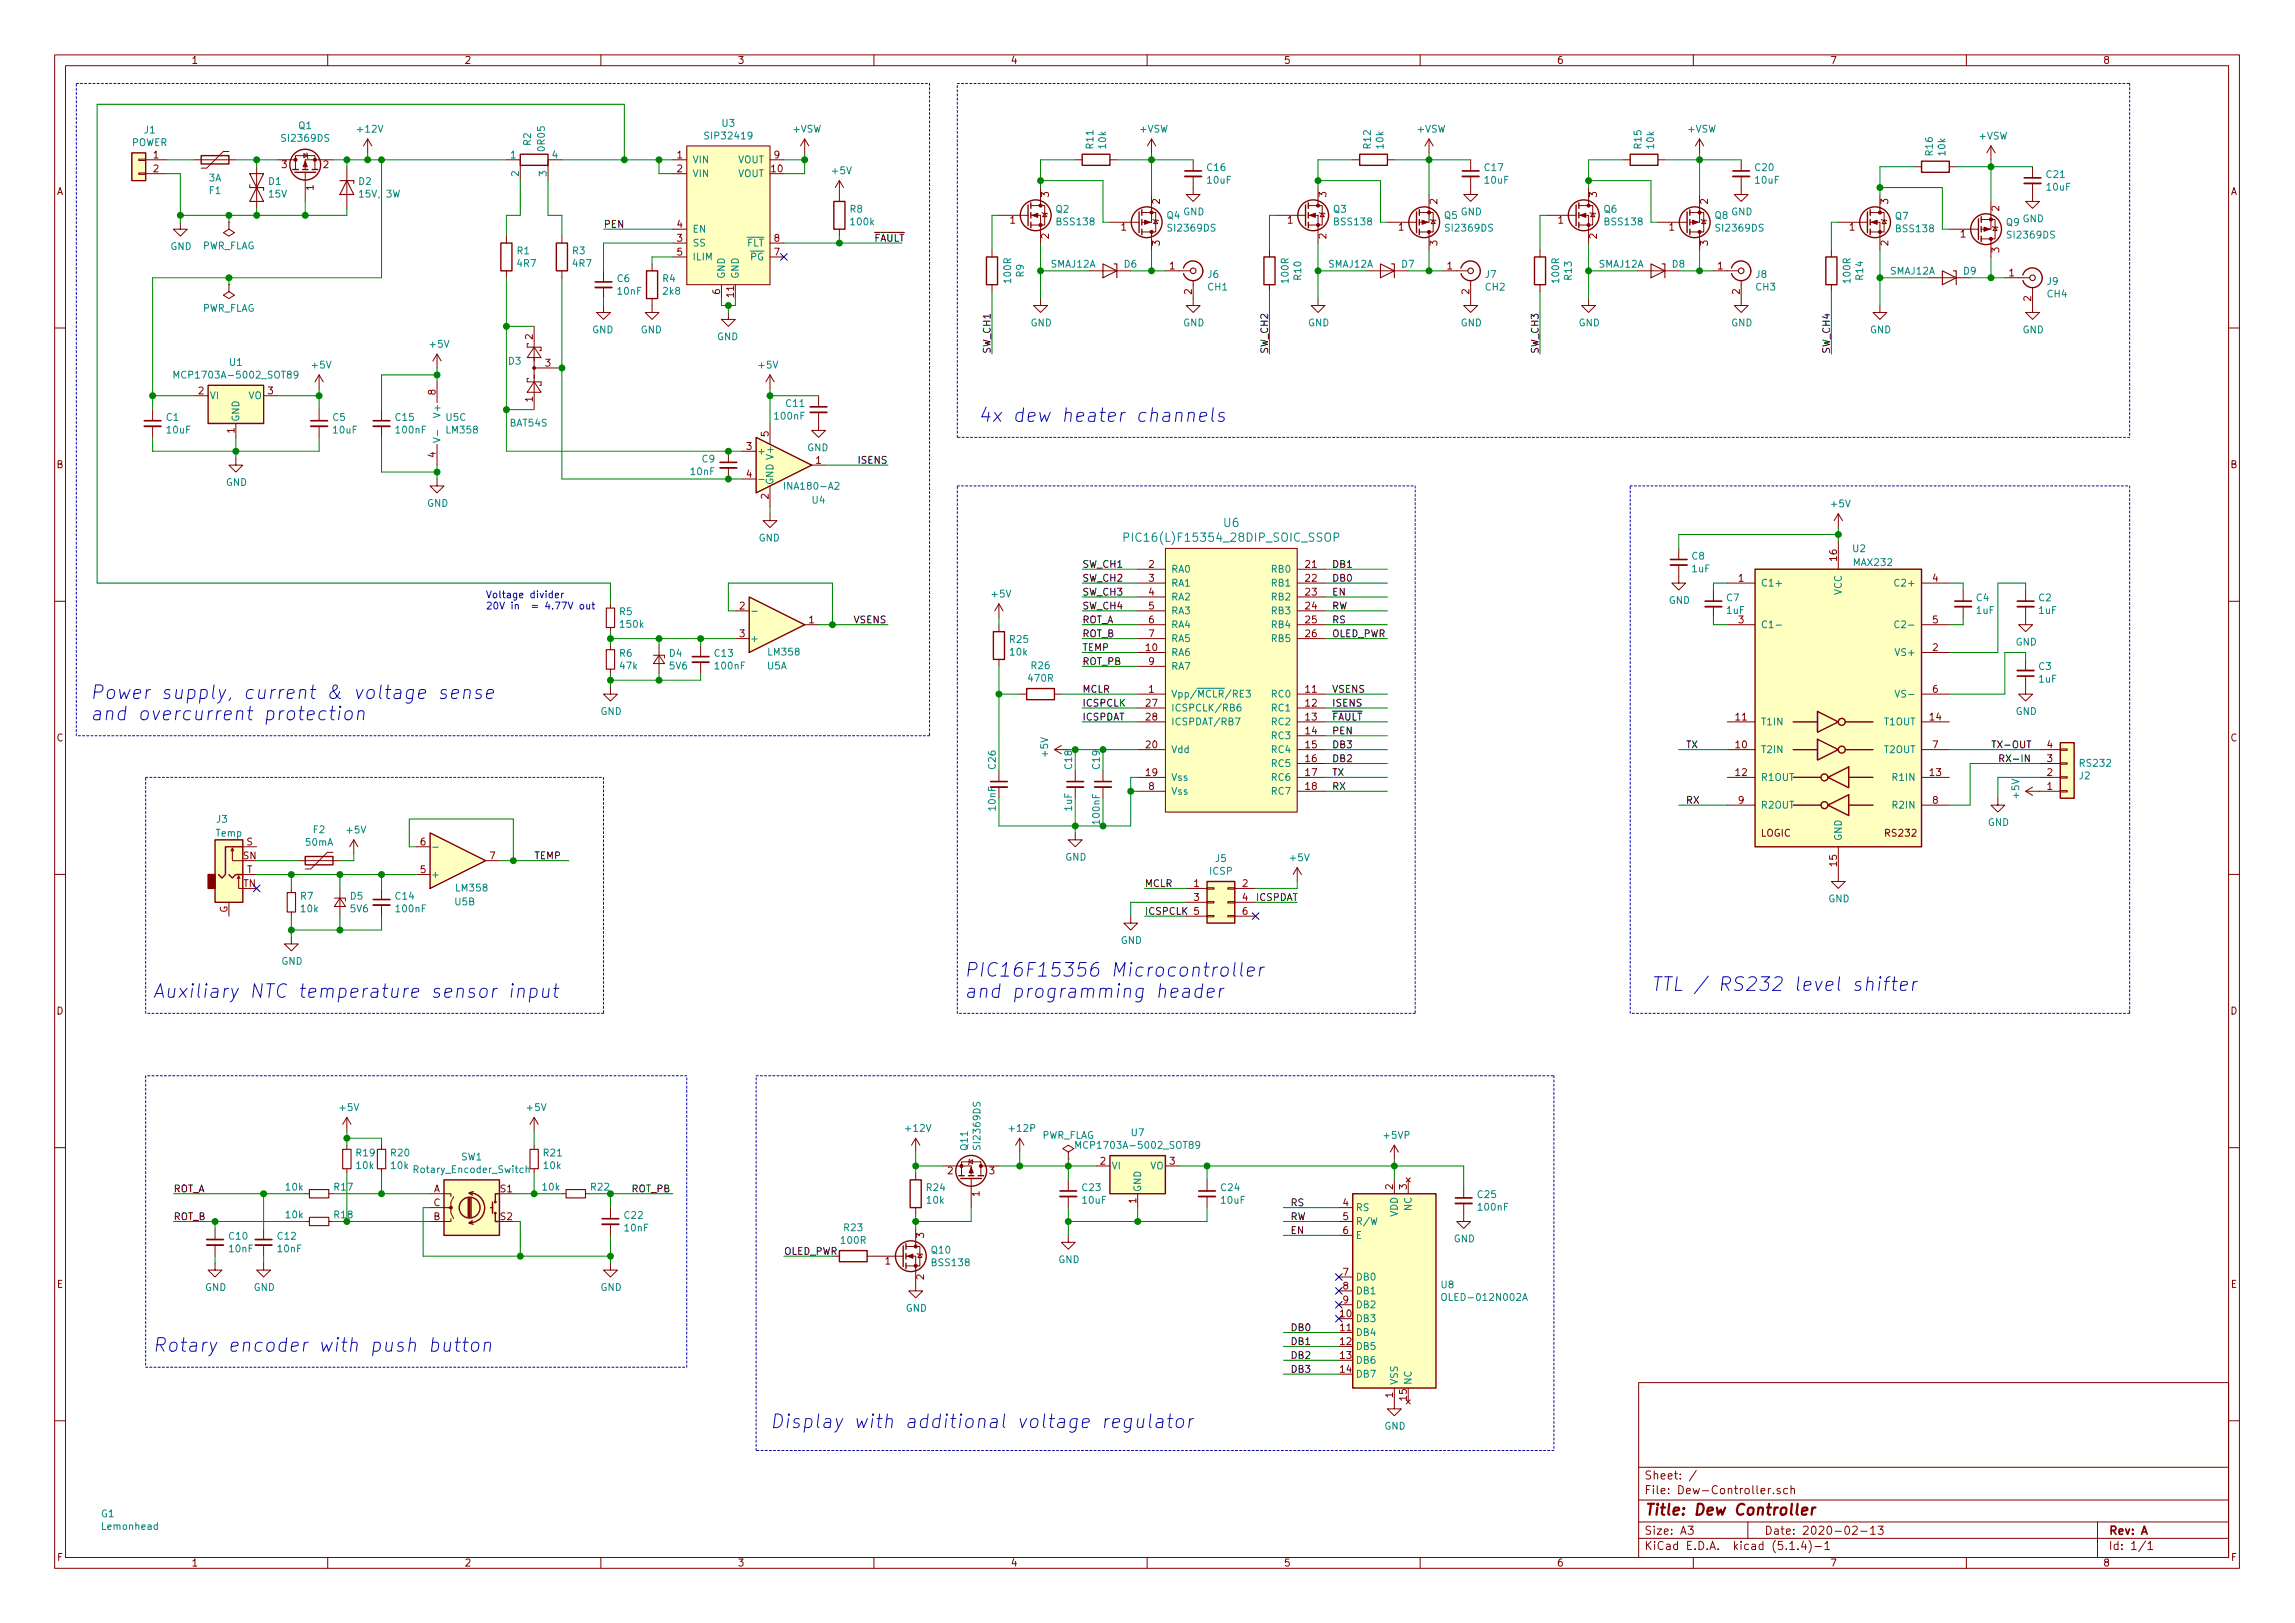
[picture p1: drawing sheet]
<svg xmlns="http://www.w3.org/2000/svg" width="420mm" height="297mm" viewBox="0 0 420 297" stroke-linecap="round" stroke-linejoin="round" font-family="sans-serif">
<defs><g id="words">
<g font-size="3.5" fill="#0000bf">
<text x="179.1" y="77.3">4x dew heater channels</text>
<text x="16.5" y="128">Power supply, current &amp; voltage sense</text>
<text x="16.5" y="131.9">and overcurrent protection</text>
<text x="176.5" y="178.8">PIC16F15356 Microcontroller</text>
<text x="27.9" y="182.7">Auxiliary NTC temperature sensor input</text>
<text x="176.5" y="182.7">and programming header</text>
<text x="302.3" y="181.4">TTL / RS232 level shifter</text>
<text x="27.9" y="247.4">Rotary encoder with push button</text>
<text x="141" y="261.4">Display with additional voltage regulator</text>
</g>
<text font-size="2.8" fill="#840000" x="301" y="277.3">Title: Dew Controller</text>
<g font-size="2.1" fill="#008484">
<text x="207.3" y="99.1">PIC16(L)F15354_28DIP_SOIC_SSOP</text>
<text x="224.1" y="96.5">U6</text>
</g>
<g font-size="2.1" fill="#840000">
<text x="301" y="273.5">File: Dew-Controller.sch</text>
<text x="301" y="270.8">Sheet: /</text>
<text x="301" y="280.9">Size: A3</text>
<text x="323" y="280.9">Date: 2020-02-13</text>
<text x="386" y="280.9">Rev: A</text>
<text x="301" y="283.7">KiCad E.D.A. kicad (5.1.4)-1</text>
<text x="386" y="283.7">Id: 1/1</text>
</g>
<g font-size="1.8" fill="#840000">
<text x="35" y="11.7">1</text>
<text x="85" y="11.7">2</text>
<text x="135" y="11.7">3</text>
<text x="185" y="11.7">4</text>
<text x="235" y="11.7">5</text>
<text x="285" y="11.7">6</text>
<text x="335" y="11.7">7</text>
<text x="385" y="11.7">8</text>
<text x="28.1" y="29">1</text>
<text x="124" y="29">1</text>
<text x="141.8" y="29">9</text>
<text x="10.4" y="35.7">A</text>
<text x="28.1" y="31.5">2</text>
<text x="51.6" y="30.8">3</text>
<text x="57.4" y="34.8" transform="rotate(-90 57.4 34.8)">1</text>
<text x="59.2" y="30.8">2</text>
<text x="124" y="31.5">2</text>
<text x="141.3" y="31.5">10</text>
<text x="408.4" y="35.7">A</text>
<text x="124" y="41.7">4</text>
<text x="184.9" y="40.9">1</text>
<text x="192" y="36.1" transform="rotate(-90 192 36.1)">3</text>
<text x="212.3" y="37.3" transform="rotate(-90 212.3 37.3)">2</text>
<text x="235.7" y="40.9">1</text>
<text x="242.8" y="36.1" transform="rotate(-90 242.8 36.1)">3</text>
<text x="263.1" y="37.3" transform="rotate(-90 263.1 37.3)">2</text>
<text x="285.3" y="40.9">1</text>
<text x="292.4" y="36.1" transform="rotate(-90 292.4 36.1)">3</text>
<text x="312.7" y="37.3" transform="rotate(-90 312.7 37.3)">2</text>
<text x="345.7" y="37.3" transform="rotate(-90 345.7 37.3)">3</text>
<text x="366" y="38.6" transform="rotate(-90 366 38.6)">2</text>
<text x="124" y="44.2">3</text>
<text x="124" y="46.8">5</text>
<text x="141.8" y="46.8">7</text>
<text x="141.8" y="44.2">8</text>
<text x="192" y="43.7" transform="rotate(-90 192 43.7)">2</text>
<text x="205.3" y="42.2">1</text>
<text x="212.3" y="45" transform="rotate(-90 212.3 45)">3</text>
<text x="242.8" y="43.7" transform="rotate(-90 242.8 43.7)">2</text>
<text x="256.1" y="42.2">1</text>
<text x="263.1" y="45" transform="rotate(-90 263.1 45)">3</text>
<text x="292.4" y="43.7" transform="rotate(-90 292.4 43.7)">2</text>
<text x="305.6" y="42.2">1</text>
<text x="312.7" y="45" transform="rotate(-90 312.7 45)">3</text>
<text x="338.6" y="42.2">1</text>
<text x="345.7" y="45" transform="rotate(-90 345.7 45)">2</text>
<text x="358.9" y="43.5">1</text>
<text x="366" y="46.2" transform="rotate(-90 366 46.2)">3</text>
<text x="131.8" y="53.9" transform="rotate(-90 131.8 53.9)">6</text>
<text x="214.1" y="49.3">1</text>
<text x="218.2" y="53.9" transform="rotate(-90 218.2 53.9)">2</text>
<text x="264.9" y="49.3">1</text>
<text x="269" y="53.9" transform="rotate(-90 269 53.9)">2</text>
<text x="314.5" y="49.3">1</text>
<text x="318.5" y="53.9" transform="rotate(-90 318.5 53.9)">2</text>
<text x="367.8" y="50.6">1</text>
<text x="134.4" y="54.3" transform="rotate(-90 134.4 54.3)">11</text>
<text x="371.9" y="55.1" transform="rotate(-90 371.9 55.1)">2</text>
<text x="97.5" y="62.1" transform="rotate(-90 97.5 62.1)">2</text>
<text x="99.8" y="67.1">3</text>
<text x="36.3" y="72.2">2</text>
<text x="49" y="72.2">3</text>
<text x="79.8" y="72.3" transform="rotate(-90 79.8 72.3)">8</text>
<text x="97.5" y="73.5" transform="rotate(-90 97.5 73.5)">1</text>
<text x="42.9" y="79.3" transform="rotate(-90 42.9 79.3)">1</text>
<text x="79.8" y="83.7" transform="rotate(-90 79.8 83.7)">4</text>
<text x="136.7" y="82.3">3</text>
<text x="140.7" y="79.9" transform="rotate(-90 140.7 79.9)">5</text>
<text x="10.4" y="85.7">B</text>
<text x="136.7" y="87.4">4</text>
<text x="149.4" y="84.9">1</text>
<text x="408.4" y="85.7">B</text>
<text x="140.7" y="91.3" transform="rotate(-90 140.7 91.3)">2</text>
<text x="210.3" y="103.9">2</text>
<text x="210.3" y="106.5">3</text>
<text x="239.1" y="103.9">21</text>
<text x="239.1" y="106.5">22</text>
<text x="318.3" y="106.5">1</text>
<text x="336.3" y="102.6" transform="rotate(-90 336.3 102.6)">16</text>
<text x="353.8" y="106.5">4</text>
<text x="135.4" y="111.5">2</text>
<text x="210.3" y="109">4</text>
<text x="210.3" y="111.5">5</text>
<text x="239.1" y="109">23</text>
<text x="239.1" y="111.5">24</text>
<text x="135.4" y="116.6">3</text>
<text x="148.1" y="114.1">1</text>
<text x="209.9" y="119.2">10</text>
<text x="210.3" y="114.1">6</text>
<text x="210.3" y="116.6">7</text>
<text x="239.1" y="114.1">25</text>
<text x="239.1" y="116.6">26</text>
<text x="318.3" y="114.1">3</text>
<text x="353.8" y="119.2">2</text>
<text x="353.8" y="114.1">5</text>
<text x="210.3" y="121.7">9</text>
<text x="209.9" y="129.3">27</text>
<text x="209.9" y="131.9">28</text>
<text x="210.3" y="126.8">1</text>
<text x="239.1" y="126.8">11</text>
<text x="239.1" y="129.3">12</text>
<text x="239.1" y="131.9">13</text>
<text x="317.8" y="131.9">11</text>
<text x="353.4" y="131.9">14</text>
<text x="353.8" y="126.8">6</text>
<text x="10.4" y="135.7">C</text>
<text x="209.9" y="136.9">20</text>
<text x="239.1" y="134.4">14</text>
<text x="239.1" y="136.9">15</text>
<text x="317.8" y="136.9">10</text>
<text x="353.8" y="136.9">7</text>
<text x="374.8" y="136.9">4</text>
<text x="408.4" y="135.7">C</text>
<text x="209.9" y="142">19</text>
<text x="239.1" y="139.5">16</text>
<text x="239.1" y="142">17</text>
<text x="317.8" y="142">12</text>
<text x="353.4" y="142">13</text>
<text x="374.8" y="142">2</text>
<text x="374.8" y="139.5">3</text>
<text x="210.3" y="144.6">8</text>
<text x="239.1" y="144.6">18</text>
<text x="318.3" y="147.1">9</text>
<text x="353.8" y="147.1">8</text>
<text x="374.8" y="144.6">1</text>
<text x="45.1" y="154.7">S</text>
<text x="77" y="154.7">6</text>
<text x="322.3" y="153.1">LOGIC</text>
<text x="345.3" y="153.1">RS232</text>
<text x="44.5" y="157.3">SN</text>
<text x="45.2" y="159.8">T</text>
<text x="77" y="159.8">5</text>
<text x="89.7" y="157.3">7</text>
<text x="336.3" y="158.5" transform="rotate(-90 336.3 158.5)">15</text>
<text x="41.7" y="167.1" transform="rotate(-90 41.7 167.1)">G</text>
<text x="44.6" y="162.3">TN</text>
<text x="218.6" y="162.3">1</text>
<text x="218.6" y="164.9">3</text>
<text x="218.6" y="167.4">5</text>
<text x="227.5" y="162.3">2</text>
<text x="227.5" y="164.9">4</text>
<text x="227.5" y="167.4">6</text>
<text x="10.4" y="185.7">D</text>
<text x="408.4" y="185.7">D</text>
<text x="173.5" y="214.9">2</text>
<text x="181.1" y="214.9">3</text>
<text x="201.4" y="213.1">2</text>
<text x="214.1" y="213.1">3</text>
<text x="79.4" y="218.2">A</text>
<text x="79.4" y="220.8">C</text>
<text x="91.6" y="218.2">S1</text>
<text x="179.3" y="219" transform="rotate(-90 179.3 219)">1</text>
<text x="208" y="220.2" transform="rotate(-90 208 220.2)">1</text>
<text x="245.9" y="220.8">4</text>
<text x="255" y="217.7" transform="rotate(-90 255 217.7)">2</text>
<text x="257.6" y="217.7" transform="rotate(-90 257.6 217.7)">3</text>
<text x="79.4" y="223.3">B</text>
<text x="91.6" y="223.3">S2</text>
<text x="169.2" y="226.6" transform="rotate(-90 169.2 226.6)">3</text>
<text x="245.9" y="223.3">5</text>
<text x="245.9" y="225.8">6</text>
<text x="162.1" y="231.4">1</text>
<text x="245.9" y="233.5">7</text>
<text x="10.4" y="235.7">E</text>
<text x="169.2" y="234.2" transform="rotate(-90 169.2 234.2)">2</text>
<text x="245.9" y="236">8</text>
<text x="245.9" y="238.5">9</text>
<text x="408.4" y="235.7">E</text>
<text x="245.4" y="241.1">10</text>
<text x="245.4" y="243.6">11</text>
<text x="245.4" y="246.2">12</text>
<text x="245.4" y="248.7">13</text>
<text x="245.4" y="251.2">14</text>
<text x="255" y="255.8" transform="rotate(-90 255 255.8)">1</text>
<text x="257.6" y="256.3" transform="rotate(-90 257.6 256.3)">15</text>
<text x="10.5" y="285.7">F</text>
<text x="35" y="286.7">1</text>
<text x="85" y="286.7">2</text>
<text x="135" y="286.7">3</text>
<text x="185" y="286.7">4</text>
<text x="235" y="286.7">5</text>
<text x="285" y="286.7">6</text>
<text x="335" y="286.7">7</text>
<text x="385" y="286.7">8</text>
<text x="408.5" y="285.7">F</text>
</g>
<g font-size="1.8" fill="#008484">
<text x="54.7" y="23.6">Q1</text>
<text x="132.2" y="23.2">U3</text>
<text x="24.1" y="26.7">POWER</text>
<text x="26.5" y="24.4">J1</text>
<text x="51.9" y="25.9">SI2369DS</text>
<text x="65.6" y="24.3">+12V</text>
<text x="93.5" y="29">1</text>
<text x="97.2" y="26.6" transform="rotate(-90 97.2 26.6)">R2</text>
<text x="99.7" y="27.5" transform="rotate(-90 99.7 27.5)">0R05</text>
<text x="101.1" y="29">4</text>
<text x="126.7" y="29.9">VIN</text>
<text x="129.5" y="25.5">SIP32419</text>
<text x="135.1" y="29.9">VOUT</text>
<text x="145.2" y="24.3">+VSW</text>
<text x="200.2" y="27.2" transform="rotate(-90 200.2 27.2)">R11</text>
<text x="202.5" y="27.1" transform="rotate(-90 202.5 27.1)">10k</text>
<text x="208.7" y="24.3">+VSW</text>
<text x="251" y="27.2" transform="rotate(-90 251 27.2)">R12</text>
<text x="253.3" y="27.1" transform="rotate(-90 253.3 27.1)">10k</text>
<text x="259.5" y="24.3">+VSW</text>
<text x="300.5" y="27.2" transform="rotate(-90 300.5 27.2)">R15</text>
<text x="302.8" y="27.1" transform="rotate(-90 302.8 27.1)">10k</text>
<text x="309" y="24.3">+VSW</text>
<text x="353.8" y="28.4" transform="rotate(-90 353.8 28.4)">R16</text>
<text x="356.2" y="28.4" transform="rotate(-90 356.2 28.4)">10k</text>
<text x="362.4" y="25.5">+VSW</text>
<text x="38.3" y="33.2">3A</text>
<text x="38.4" y="35.5">F1</text>
<text x="49.2" y="33.8">D1</text>
<text x="65.7" y="33.8">D2</text>
<text x="95" y="32.3" transform="rotate(-90 95 32.3)">2</text>
<text x="100.1" y="32.3" transform="rotate(-90 100.1 32.3)">3</text>
<text x="126.7" y="32.4">VIN</text>
<text x="135.1" y="32.4">VOUT</text>
<text x="152.5" y="31.9">+5V</text>
<text x="221.1" y="31.3">C16</text>
<text x="221.1" y="33.6">10uF</text>
<text x="271.9" y="31.3">C17</text>
<text x="271.9" y="33.6">10uF</text>
<text x="321.4" y="31.3">C20</text>
<text x="321.4" y="33.6">10uF</text>
<text x="374.7" y="32.6">C21</text>
<text x="374.8" y="34.9">10uF</text>
<text x="49.3" y="36.2">15V</text>
<text x="66.1" y="36.2">15V, 3W</text>
<text x="155.7" y="38.9">R8</text>
<text x="155.9" y="41.2">100k</text>
<text x="193.3" y="38.9">Q2</text>
<text x="193.6" y="41.2">BSS138</text>
<text x="213.7" y="40.1">Q4</text>
<text x="216.6" y="39.4">GND</text>
<text x="244.1" y="38.9">Q3</text>
<text x="244.4" y="41.2">BSS138</text>
<text x="264.5" y="40.1">Q5</text>
<text x="267.4" y="39.4">GND</text>
<text x="293.7" y="38.9">Q6</text>
<text x="294" y="41.2">BSS138</text>
<text x="314" y="40.1">Q8</text>
<text x="316.9" y="39.4">GND</text>
<text x="347" y="40.2">Q7</text>
<text x="367.3" y="41.3">Q9</text>
<text x="370.3" y="40.7">GND</text>
<text x="31.2" y="45.8">GND</text>
<text x="36.9" y="45.6">PWR_FLAG</text>
<text x="94.7" y="46.5">R1</text>
<text x="104.9" y="46.5">R3</text>
<text x="126.7" y="45.1">SS</text>
<text x="126.7" y="42.6">EN</text>
<text x="126.7" y="47.7">ILIM</text>
<text x="136.7" y="45.1">FLT</text>
<text x="137.4" y="47.7">PG</text>
<text x="214.1" y="42.4">SI2369DS</text>
<text x="264.9" y="42.4">SI2369DS</text>
<text x="314.5" y="42.4">SI2369DS</text>
<text x="347.3" y="42.5">BSS138</text>
<text x="367.8" y="43.6">SI2369DS</text>
<text x="94.8" y="48.9">4R7</text>
<text x="104.9" y="48.9">4R7</text>
<text x="113" y="51.6">C6</text>
<text x="113.2" y="53.9">10nF</text>
<text x="121.4" y="51.6">R4</text>
<text x="121.5" y="53.9">2k8</text>
<text x="132.7" y="51.1" transform="rotate(-90 132.7 51.1)">GND</text>
<text x="135.3" y="51.1" transform="rotate(-90 135.3 51.1)">GND</text>
<text x="185.1" y="51.7" transform="rotate(-90 185.1 51.7)">100R</text>
<text x="187.4" y="50.7" transform="rotate(-90 187.4 50.7)">R9</text>
<text x="192.4" y="49">SMAJ12A</text>
<text x="205.8" y="49">D6</text>
<text x="221.2" y="50.9">J6</text>
<text x="221.2" y="53.2">CH1</text>
<text x="235.9" y="51.7" transform="rotate(-90 235.9 51.7)">100R</text>
<text x="238.2" y="51.2" transform="rotate(-90 238.2 51.2)">R10</text>
<text x="243.2" y="49">SMAJ12A</text>
<text x="256.6" y="49">D7</text>
<text x="272" y="50.9">J7</text>
<text x="272" y="53.2">CH2</text>
<text x="285.4" y="51.7" transform="rotate(-90 285.4 51.7)">100R</text>
<text x="287.8" y="51.2" transform="rotate(-90 287.8 51.2)">R13</text>
<text x="292.7" y="49">SMAJ12A</text>
<text x="306.2" y="49">D8</text>
<text x="321.5" y="50.9">J8</text>
<text x="321.5" y="53.2">CH3</text>
<text x="338.8" y="51.7" transform="rotate(-90 338.8 51.7)">100R</text>
<text x="341.1" y="51.2" transform="rotate(-90 341.1 51.2)">R14</text>
<text x="346.1" y="50.3">SMAJ12A</text>
<text x="359.5" y="50.3">D9</text>
<text x="374.8" y="52.1">J9</text>
<text x="36.9" y="57.1">PWR_FLAG</text>
<text x="188.7" y="59.7">GND</text>
<text x="216.6" y="59.7">GND</text>
<text x="239.5" y="59.7">GND</text>
<text x="267.4" y="59.7">GND</text>
<text x="289" y="59.7">GND</text>
<text x="316.9" y="59.7">GND</text>
<text x="374.9" y="54.4">CH4</text>
<text x="78.8" y="63.6">+5V</text>
<text x="108.4" y="61">GND</text>
<text x="117.3" y="61">GND</text>
<text x="131.3" y="62.3">GND</text>
<text x="342.3" y="61">GND</text>
<text x="370.3" y="61">GND</text>
<text x="33.1" y="69.3">MCP1703A-5002_SOT89</text>
<text x="42.1" y="67">U1</text>
<text x="57.2" y="67.4">+5V</text>
<text x="93.1" y="66.7">D3</text>
<text x="139" y="67.4">+5V</text>
<text x="30.5" y="77">C1</text>
<text x="38.4" y="73.1">VI</text>
<text x="43.8" y="77.3" transform="rotate(-90 43.8 77.3)">GND</text>
<text x="45.4" y="73.1">VO</text>
<text x="61" y="77">C5</text>
<text x="72.5" y="77">C15</text>
<text x="80.6" y="76" transform="rotate(-90 80.6 76)">V+</text>
<text x="81.7" y="77">U5C</text>
<text x="142" y="76.8">100nF</text>
<text x="144" y="74.5">C11</text>
<text x="30.6" y="79.3">10uF</text>
<text x="61.1" y="79.3">10uF</text>
<text x="72.6" y="79.3">100nF</text>
<text x="81.9" y="79.3">LM358</text>
<text x="93.4" y="78.1">BAT54S</text>
<text x="138.6" y="83.2">+</text>
<text x="147.8" y="82.6">GND</text>
<text x="41.4" y="88.9">GND</text>
<text x="126.5" y="87">10nF</text>
<text x="128.6" y="84.6">C9</text>
<text x="141.6" y="88.8" transform="rotate(-90 141.6 88.8)">GND V+</text>
<text x="144.2" y="89.6">INA180-A2</text>
<text x="78.2" y="92.7">GND</text>
<text x="148.7" y="92.2">U4</text>
<text x="335.3" y="92.8">+5V</text>
<text x="138.9" y="99.1">GND</text>
<text x="339.2" y="101.1">U2</text>
<text x="214.4" y="104.8">RA0</text>
<text x="214.4" y="107.4">RA1</text>
<text x="232.9" y="104.8">RB0</text>
<text x="232.9" y="107.4">RB1</text>
<text x="309.8" y="102.4">C8</text>
<text x="309.8" y="104.7">1uF</text>
<text x="322.3" y="107.4">C1+</text>
<text x="339.5" y="103.6">MAX232</text>
<text x="347.5" y="107.4">C2+</text>
<text x="113.5" y="112.6">R5</text>
<text x="181.7" y="109.4">+5V</text>
<text x="214.4" y="109.9">RA2</text>
<text x="214.4" y="112.4">RA3</text>
<text x="232.9" y="109.9">RB2</text>
<text x="232.9" y="112.4">RB3</text>
<text x="305.5" y="110.5">GND</text>
<text x="316.1" y="110">C7</text>
<text x="316.2" y="112.4">1uF</text>
<text x="337.2" y="108.9" transform="rotate(-90 337.2 108.9)">VCC</text>
<text x="361.8" y="110">C4</text>
<text x="361.9" y="112.4">1uF</text>
<text x="373.3" y="110">C2</text>
<text x="373.3" y="112.4">1uF</text>
<text x="113.7" y="114.9">150k</text>
<text x="137.3" y="117.5">+</text>
<text x="140.8" y="120">LM358</text>
<text x="184.9" y="117.7">R25</text>
<text x="185" y="120">10k</text>
<text x="214.4" y="115">RA4</text>
<text x="214.4" y="117.5">RA5</text>
<text x="232.9" y="115">RB4</text>
<text x="232.9" y="117.5">RB5</text>
<text x="322.3" y="115">C1-</text>
<text x="347.9" y="115">C2-</text>
<text x="369" y="118.1">GND</text>
<text x="113.5" y="120.2">R6</text>
<text x="113.6" y="122.5">47k</text>
<text x="122.6" y="120.2">D4</text>
<text x="122.6" y="122.5">5V6</text>
<text x="130.9" y="120.2">C13</text>
<text x="131.1" y="122.5">100nF</text>
<text x="140.5" y="122.5">U5A</text>
<text x="188.4" y="124.8">470R</text>
<text x="188.9" y="122.5">R26</text>
<text x="214.4" y="120.1">RA6</text>
<text x="214.4" y="122.6">RA7</text>
<text x="347.4" y="120.1">VS+</text>
<text x="373.3" y="122.6">C3</text>
<text x="373.3" y="124.9">1uF</text>
<text x="109.9" y="130.8">GND</text>
<text x="214.4" y="127.7">Vpp/MCLR/RE3</text>
<text x="214.4" y="130.2">ICSPCLK/RB6</text>
<text x="232.9" y="127.7">RC0</text>
<text x="232.9" y="130.2">RC1</text>
<text x="347.8" y="127.7">VS-</text>
<text x="369" y="130.8">GND</text>
<text x="214.4" y="137.8">Vdd</text>
<text x="214.4" y="132.8">ICSPDAT/RB7</text>
<text x="232.9" y="132.8">RC2</text>
<text x="232.9" y="135.3">RC3</text>
<text x="232.9" y="137.8">RC4</text>
<text x="322.3" y="137.8">T2IN</text>
<text x="322.3" y="132.8">T1IN</text>
<text x="345" y="132.8">T1OUT</text>
<text x="345" y="137.8">T2OUT</text>
<text x="182.3" y="140.7" transform="rotate(-90 182.3 140.7)">C26</text>
<text x="191.9" y="138.4" transform="rotate(-90 191.9 138.4)">+5V</text>
<text x="201.3" y="140.7" transform="rotate(-90 201.3 140.7)">C19</text>
<text x="214.4" y="142.9">Vss</text>
<text x="232.9" y="140.4">RC5</text>
<text x="232.9" y="142.9">RC6</text>
<text x="322.3" y="142.9">R1OUT</text>
<text x="346.7" y="142.9">R1IN</text>
<text x="380.7" y="142.6">J2</text>
<text x="380.9" y="140.3">RS232</text>
<text x="182.3" y="148.3" transform="rotate(-90 182.3 148.3)">10nF</text>
<text x="196.3" y="148.4" transform="rotate(-90 196.3 148.4)">1uF</text>
<text x="214.4" y="145.5">Vss</text>
<text x="232.9" y="145.5">RC7</text>
<text x="322.3" y="148">R2OUT</text>
<text x="346.7" y="148">R2IN</text>
<text x="369.7" y="146" transform="rotate(-90 369.7 146)">+5V</text>
<text x="39.5" y="153.1">Temp</text>
<text x="39.7" y="150.6">J3</text>
<text x="56" y="154.8">50mA</text>
<text x="57.4" y="152.5">F2</text>
<text x="63.6" y="152.5">+5V</text>
<text x="201.3" y="150.7" transform="rotate(-90 201.3 150.7)">100nF</text>
<text x="337.2" y="154" transform="rotate(-90 337.2 154)">GND</text>
<text x="363.9" y="151.2">GND</text>
<text x="78.9" y="160.7">+</text>
<text x="195" y="157.5">GND</text>
<text x="221.5" y="160.1">ICSP</text>
<text x="222.6" y="157.8">J5</text>
<text x="236.3" y="157.6">+5V</text>
<text x="55" y="164.7">R7</text>
<text x="55.2" y="167">10k</text>
<text x="64.2" y="164.7">D5</text>
<text x="64.2" y="167">5V6</text>
<text x="72.5" y="164.7">C14</text>
<text x="72.6" y="167">100nF</text>
<text x="83.3" y="165.7">U5B</text>
<text x="83.6" y="163.2">LM358</text>
<text x="334.7" y="165.1">GND</text>
<text x="205.2" y="172.8">GND</text>
<text x="51.5" y="176.6">GND</text>
<text x="62.3" y="203.3">+5V</text>
<text x="96.6" y="203.3">+5V</text>
<text x="165.9" y="207.1">+12V</text>
<text x="185" y="207.1">+12P</text>
<text x="190.6" y="208.4">PWR_FLAG</text>
<text x="207.2" y="207.9">U7</text>
<text x="253.5" y="208.4">+5VP</text>
<text x="65.3" y="211.6">R19</text>
<text x="65.3" y="214">10k</text>
<text x="71.6" y="211.6">R20</text>
<text x="71.7" y="214">10k</text>
<text x="76.2" y="214.7">Rotary_Encoder_Switch</text>
<text x="84.5" y="212.4">SW1</text>
<text x="99.6" y="211.6">R21</text>
<text x="99.6" y="214">10k</text>
<text x="177.2" y="210.5" transform="rotate(-90 177.2 210.5)">Q11</text>
<text x="179.5" y="210.1" transform="rotate(-90 179.5 210.1)">SI2369DS</text>
<text x="198.2" y="210.2">MCP1703A-5002_SOT89</text>
<text x="203.5" y="214">VI</text>
<text x="210.5" y="214">VO</text>
<text x="52.4" y="217.9">10k</text>
<text x="61.2" y="217.9">R17</text>
<text x="99.4" y="217.9">10k</text>
<text x="108.2" y="217.9">R22</text>
<text x="169.7" y="218">R24</text>
<text x="169.7" y="220.3">10k</text>
<text x="198.2" y="218">C23</text>
<text x="198.2" y="220.3">10uF</text>
<text x="208.9" y="218.2" transform="rotate(-90 208.9 218.2)">GND</text>
<text x="223.6" y="218">C24</text>
<text x="223.6" y="220.3">10uF</text>
<text x="248.2" y="221.7">RS</text>
<text x="258.4" y="221.6" transform="rotate(-90 258.4 221.6)">NC</text>
<text x="270.6" y="219.3">C25</text>
<text x="270.8" y="221.6">100nF</text>
<text x="42" y="226.9">C10</text>
<text x="50.9" y="226.9">C12</text>
<text x="52.4" y="223">10k</text>
<text x="114.4" y="223.1">C22</text>
<text x="114.4" y="225.4">10nF</text>
<text x="154.1" y="227.6">100R</text>
<text x="154.6" y="225.3">R23</text>
<text x="248.2" y="224.2">R/W</text>
<text x="248.2" y="226.7">E</text>
<text x="255.9" y="222.7" transform="rotate(-90 255.9 222.7)">VDD</text>
<text x="266.1" y="227.4">GND</text>
<text x="42" y="229.2">10nF</text>
<text x="50.9" y="229.2">10nF</text>
<text x="170.6" y="229.4">Q10</text>
<text x="170.8" y="231.7">BSS138</text>
<text x="193.8" y="231.2">GND</text>
<text x="37.5" y="236.3">GND</text>
<text x="46.4" y="236.3">GND</text>
<text x="109.9" y="236.3">GND</text>
<text x="248.2" y="234.4">DB0</text>
<text x="248.2" y="236.9">DB1</text>
<text x="248.2" y="239.4">DB2</text>
<text x="263.9" y="235.8">U8</text>
<text x="264.7" y="238.1">OLED-012N002A</text>
<text x="165.8" y="240.1">GND</text>
<text x="248.2" y="242">DB3</text>
<text x="248.2" y="244.5">DB4</text>
<text x="248.2" y="247.1">DB5</text>
<text x="248.2" y="249.6">DB6</text>
<text x="248.2" y="252.1">DB7</text>
<text x="255.9" y="253.5" transform="rotate(-90 255.9 253.5)">VSS</text>
<text x="258.4" y="253.5" transform="rotate(-90 258.4 253.5)">NC</text>
<text x="253.4" y="261.7">GND</text>
<text x="18.6" y="277.7">G1</text>
<text x="18.8" y="280">Lemonhead</text>
</g>
<g font-size="1.8">
<text x="110.5" y="41.7">PEN</text>
<text x="160" y="44.2">FAULT</text>
<text x="181.4" y="64.8" transform="rotate(-90 181.4 64.8)">SW_CH1</text>
<text x="232.2" y="64.8" transform="rotate(-90 232.2 64.8)">SW_CH2</text>
<text x="281.7" y="64.8" transform="rotate(-90 281.7 64.8)">SW_CH3</text>
<text x="335" y="64.8" transform="rotate(-90 335 64.8)">SW_CH4</text>
<text x="157.3" y="84.9">ISENS</text>
<text x="198.1" y="106.5">SW_CH2</text>
<text x="198.1" y="103.9">SW_CH1</text>
<text x="243.8" y="103.9">DB1</text>
<text x="243.8" y="106.5">DB0</text>
<text x="198.1" y="111.5">SW_CH4</text>
<text x="198.1" y="109">SW_CH3</text>
<text x="243.8" y="109">EN</text>
<text x="243.8" y="111.5">RW</text>
<text x="156.2" y="114.1">VSENS</text>
<text x="198.1" y="119.2">TEMP</text>
<text x="198.1" y="116.6">ROT_B</text>
<text x="198.1" y="114.1">ROT_A</text>
<text x="243.8" y="116.6">OLED_PWR</text>
<text x="243.8" y="114.1">RS</text>
<text x="198.1" y="121.7">ROT_PB</text>
<text x="198.1" y="126.8">MCLR</text>
<text x="198.1" y="129.3">ICSPCLK</text>
<text x="198.1" y="131.9">ICSPDAT</text>
<text x="243.8" y="131.9">FAULT</text>
<text x="243.8" y="129.3">ISENS</text>
<text x="243.8" y="126.8">VSENS</text>
<text x="243.8" y="134.4">PEN</text>
<text x="243.8" y="136.9">DB3</text>
<text x="308.6" y="136.9">TX</text>
<text x="364.5" y="136.9">TX-OUT</text>
<text x="243.8" y="139.5">DB2</text>
<text x="243.8" y="142">TX</text>
<text x="365.8" y="139.5">RX-IN</text>
<text x="243.8" y="144.6">RX</text>
<text x="308.6" y="147.1">RX</text>
<text x="97.8" y="157.3">TEMP</text>
<text x="209.5" y="167.4">ICSPCLK</text>
<text x="209.5" y="162.3">MCLR</text>
<text x="229.9" y="164.9">ICSPDAT</text>
<text x="31.7" y="218.2">ROT_A</text>
<text x="115.6" y="218.2">ROT_PB</text>
<text x="236.2" y="220.8">RS</text>
<text x="31.7" y="223.3">ROT_B</text>
<text x="236.2" y="225.8">EN</text>
<text x="236.2" y="223.3">RW</text>
<text x="143.5" y="229.7">OLED_PWR</text>
<text x="236.2" y="243.6">DB0</text>
<text x="236.2" y="246.2">DB1</text>
<text x="236.2" y="248.7">DB2</text>
<text x="236.2" y="251.2">DB3</text>
</g>
<g font-size="1.8" fill="#0000bf">
<text x="88.9" y="109.5">Voltage divider</text>
<text x="88.9" y="111.5">20V in = 4.77V out</text>
</g>
<g font-size="1.8" fill="#008400">
<text x="196.3" y="140.7" transform="rotate(-90 196.3 140.7)">C18</text>
<text x="61.2" y="223">R18</text>
</g>
</g></defs>
<g fill="none" stroke="#840000" stroke-width=".18">
<path d="M10 10h400v277h-400zM12 12h396v273.1h-396zM60 10v2M110 10v2M160 10v2M210 10v2M260 10v2M310 10v2M360 10v2M25.4 31.7h1.3v.2h-1.3zM25.4 29.1h1.3v.3h-1.3zM26.7 29.2h3.8"/>
<path d="M26.7 31.8h3.8M35.6 29.2h7.6M41.9 27.7h-1l-3.1 3.1h-1M47 30.5v7.6M50.8 29.2h3.3M54.1 29.2v-.7h3.6v2.5M54.1 29.2v1.8M55.6 28.1l.7 .4-.7 .4zM55.9 31.5v.2M55.9 31.8v5.1M56.1 28l.2 .1v.8l.1 .1M61 29.2h-5.1v1.8"/>
<path d="M63.5 30.5v7.6M67.3 25.4l-.8 1.3M67.3 25.4v2.6M67.3 25.4l.8 1.3M92.7 29.2h2.5v3.9M102.9 29.2h-2.6v3.9M123.2 29.2h2.5M123.2 31.8h2.5M125.7 26.7h15.3v25.4h-15.3zM141 29.2h2.5M147.3 25.4l-.7 1.3M147.3 25.4v2.6"/>
<path d="M147.3 25.4l.8 1.3M153.7 33.1l-.8 1.2M153.7 33.1v3.8M153.7 33.1l.7 1.2M182.9 39.4h5.1M188 39.4h.2M188.7 39.4h1.8v5.1M188.7 37.6h1.8M190.5 37.6h.8v3.6h-2.6M190.5 34.3v3.3M190.8 38.9l.1 .1h.7l.2 .2M191.3 39l.3 .7h-.7z"/>
<path d="M196.8 29.2h1.3M203.2 29.2h1.3M209 38.9h2.6v3.6h-.8M210.8 25.4l-.7 1.3M210.8 25.4v2.6M210.8 35.6v5.1h-1.8M210.8 25.4l.8 1.3M218.4 32.3v3.3h1.3l-1.3 1.3-1.2-1.3h1.2M218.4 29.2v2.1M233.7 39.4h5.1M238.8 39.4h.2M239.5 39.4h1.8v5.1"/>
<path d="M239.5 37.6h1.8M241.3 37.6h.8v3.6h-2.6M241.3 34.3v3.3M241.6 38.9l.1 .1h.7l.2 .2M242.1 39l.3 .7h-.7zM247.6 29.2h1.3M254 29.2h1.3M259.8 38.9h2.6v3.6h-.8M261.6 35.6v5.1h-1.8M261.6 25.4v2.6M261.6 25.4l-.7 1.3M261.6 25.4l.8 1.3"/>
<path d="M269.2 32.3v3.3h1.3l-1.3 1.3-1.2-1.3h1.2M269.2 29.2v2.1M283.2 39.4h5.1M288.3 39.4h.2M289.1 39.4h1.7v5.1M289.1 37.6h1.7M290.8 37.6h.8v3.6h-2.5M290.8 34.3v3.3M291.1 38.9l.1 .1h.8l.1 .2M291.6 39l.4 .7h-.8zM297.2 29.2h1.2M303.5 29.2h1.3"/>
<path d="M309.4 38.9h2.5v3.6h-.8M311.1 25.4l-.7 1.3M311.1 25.4v2.6M311.1 35.6v5.1h-1.7M311.1 25.4l.8 1.3M318.8 32.3v3.3h1.2l-1.2 1.3-1.3-1.3h1.3M318.8 29.2v2.1M342.4 38.9h1.8M344.2 38.9h.7v3.6h-2.5M344.2 35.6v3.3M350.5 30.5h1.3M356.9 30.5h1.2"/>
<path d="M364.5 26.7l-.8 1.3M364.5 26.7v2.5M364.5 36.9v5h-1.8M364.5 26.7l.8 1.3M372.1 33.6v3.3h1.3l-1.3 1.2-1.3-1.2h1.3M372.1 30.5v2M33 40.7v1.2h1.3l-1.3 1.3-1.3-1.3h1.3M41.9 52.1v1.3l1 .6-1 .6-1-.6 1-.6M41.9 52.1h.1M41.9 40.7v1.2l1 .7-1 .6-1-.6 1-.7M41.9 40.7h.1M92.7 43.2v1.3"/>
<path d="M92.7 49.6v1.2M97.8 59.7v15.3M102.9 43.2v1.3M102.9 49.6v1.2M110.5 55.9v1.3h-1.3l1.3 1.3 1.3-1.3h-1.3M110.5 49.6v2M110.5 52.6v2M119.4 54.6v2.6h-1.3l1.3 1.3 1.2-1.3h-1.2M119.4 48.3v1.3M123.2 44.5h2.5M123.2 41.9h2.5M123.2 47h2.5"/>
<path d="M132.1 52.1v2.5M133.3 57.2v1.3h-1.2l1.2 1.2 1.3-1.2h-1.3M141 44.5h2.5M141 47h2.5M153.7 41.9v1.3M181.6 45.8v1.2M181.6 52.1v1.3M190.5 54.6v1.3h1.3l-1.3 1.3-1.3-1.3h1.3M199.4 49.6h7.6M203.2 40.7h5.1M208.3 40.7h.2M209 42.5h1.8"/>
<path d="M210.8 42.5v3.3M211.1 40.2l.1 .1h.8l.1 .1M211.6 40.3l.4 .6h-.8zM213.4 49.6h4.5M218.4 51.3v4.6h1.3l-1.3 1.3-1.2-1.3h1.2M232.4 45.8v1.2M232.4 52.1v1.3M241.3 54.6v1.3h1.3l-1.3 1.3-1.3-1.3h1.3M250.2 49.6h7.6M254 40.7h5.1M259.1 40.7h.2M259.8 42.5h1.8"/>
<path d="M261.6 42.5v3.3M261.9 40.2l.1 .1h.8l.1 .1M262.4 40.3l.4 .6h-.8zM264.2 49.6h4.5M269.2 51.3v4.6h1.3l-1.3 1.3-1.2-1.3h1.2M281.9 45.8v1.2M281.9 52.1v1.3M290.8 54.6v1.3h1.3l-1.3 1.3-1.2-1.3h1.2M299.7 49.6h7.6M303.5 40.7h5.1M308.7 40.7h.2M309.4 42.5h1.7"/>
<path d="M311.1 42.5v3.3M311.4 40.2l.1 .1h.8l.1 .1M311.9 40.3l.4 .6h-.8zM313.7 49.6h4.6M318.8 51.3v4.6h1.2l-1.2 1.3-1.3-1.3h1.3M335.3 45.8v1.2M335.3 52.1v1.3M336.5 40.7h5.1M341.7 40.7h.2M342.4 40.7h1.8v5.1M344.2 55.9v1.3h1.2l-1.2 1.3-1.3-1.3h1.3M344.4 40.2l.2 .1h.7l.1 .1"/>
<path d="M344.9 40.3l.4 .6h-.7zM353.1 50.8h7.6M356.9 41.9h5M362 41.9h.2M362.7 40.2h2.6v3.5h-.8M362.7 43.7h1.8M364.5 43.7v3.3M364.7 41.4l.2 .2h.7l.2 .1M365.3 41.6l.3 .6h-.7zM367 50.8h4.6M372.1 52.6v4.6h1.3l-1.3 1.3-1.3-1.3h1.3M10 60h2"/>
<path d="M27.9 75v2M27.9 78v2M35.6 72.4h2.5M43.2 77.5v2.5M48.3 72.4h2.5M58.4 68.6v2.6M58.4 75v2M58.4 78v2M58.4 68.6l-.7 1.3M58.4 68.6l.8 1.3M69.8 75v2M69.8 78v2"/>
<path d="M80 64.8l-.8 1.3M80 64.8v2.5M80 69.9v3.8M80 64.8l.8 1.3M96.8 69.3h-.3v.6h2.6v.6h-.3M96.8 62.9h-.3v.6h2.6v.7h-.3M97.8 69.9l1.3 1.9h-2.6zM97.8 63.5l1.3 1.9h-2.6zM97.8 67.3h5.1M141 68.6v2.6M141 77.5v3.8M141 68.6l.7 1.3"/>
<path d="M141 68.6l-.8 1.3M149.9 75.5v3.3h-1.3l1.3 1.2 1.2-1.2h-1.2M149.9 72.4v2.1M408 60h2M43.2 83.9v1.2h1.2l-1.2 1.3-1.3-1.3h1.3M80 87.7v1.2h1.3l-1.3 1.3-1.3-1.3h1.3M80 81.3v3.8M133.3 82.6v2M133.3 85.6v2.1M135.9 82.6h2.5M135.9 87.7h2.5M141 94v1.3h-1.3l1.3 1.3 1.2-1.3h-1.2"/>
<path d="M141 88.9v3.8M148.6 85.1h2.5M336.5 94v2.6M336.5 99.1v5.1M336.5 94l-.7 1.3M336.5 94l.8 1.3M10 110h2M111.8 110.5v.8M111.8 114.8v.8M111.8 118.1v.8M119.6 119.9h2.1v.5M120.6 119.9l1.1 1.5h-2.1z"/>
<path d="M120.6 118.1v5.1M128.3 118.1v2.1M134.6 111.8h2.6M134.6 116.9h2.6M147.3 114.3h2.6M182.9 110.5v2.6M182.9 114.3v1.3M182.9 110.5l-.8 1.3M182.9 110.5l.7 1.3M208.3 106.7h5.1M208.3 119.4h5.1M208.3 114.3h5.1"/>
<path d="M208.3 104.2h5.1M208.3 109.3h5.1M208.3 111.8h5.1M208.3 116.9h5.1M213.4 100.4h24.1v48.2h-24.1zM237.5 106.7h5.1M237.5 114.3h5.1M237.5 104.2h5.1M237.5 109.3h5.1M237.5 111.8h5.1M237.5 116.9h5.1M307.3 103.4v3.3h1.3l-1.3 1.3-1.2-1.3h1.2"/>
<path d="M307.3 100.4v2M313.7 108v2M313.7 111v2.1M316.2 106.7h5.1M316.2 114.3h5.1M351.8 106.7h5.1M351.8 119.4h5.1M351.8 114.3h5.1M359.4 108v2M359.4 111v2.1M370.8 111v3.3h1.3l-1.3 1.3-1.2-1.3h1.2M370.8 108v2"/>
<path d="M408 110h2M111.8 125.8v1.2h1.2l-1.2 1.3-1.3-1.3h1.3M111.8 122.5v.7M128.3 121.2v2M182.9 120.7v1.3M186.7 127h1.3M193 137.2h2.6M193 127h1.3M193 137.2l1.3 .8M194.3 136.4l-1.3 .8M208.3 137.2h5.1M208.3 132.1h5.1"/>
<path d="M208.3 127h5.1M208.3 129.6h5.1M208.3 122h5.1M237.5 137.2h5.1M237.5 132.1h5.1M237.5 127h5.1M237.5 129.6h5.1M237.5 134.7h5.1M237.5 139.7h5.1M316.2 137.2h5.1M316.2 132.1h5.1M351.8 137.2h5.1"/>
<path d="M351.8 132.1h5.1M351.8 127h5.1M370.8 123.7v3.3h1.3l-1.3 1.3-1.2-1.3h1.2M370.8 120.7v2M373.4 137.2h3.8M373.4 139.7h3.8M377.2 137.1h1.3v.2h-1.3zM377.2 139.6h1.3v.3h-1.3zM42.3 155.7l.2-.5v2.3h1.9M42.5 155.2l.3 .5M44.4 155h2.6M54.6 157.5h7.6"/>
<path d="M61 156h-1.1l-3 3h-1M64.8 153.7l-.8 1.3M64.8 153.7v2.5M64.8 153.7l.7 1.3M76.2 155h2.5M88.9 157.5h2.5M182.9 141v2M196.8 152.4v1.3h1.3l-1.3 1.3-1.2-1.3h1.2M196.8 141v2M196.8 144.1v2M201.9 141v2M201.9 144.1v2"/>
<path d="M208.3 142.3h5.1M208.3 144.8h5.1M237.5 142.3h5.1M237.5 144.8h5.1M237.5 158.8l-.8 1.3M237.5 158.8v2.5M237.5 158.8l.8 1.3M316.2 142.3h5.1M316.2 147.4h5.1M336.5 155v6.3h1.3l-1.3 1.3-1.2-1.3h1.2M351.8 142.3h5.1M351.8 147.4h5.1"/>
<path d="M365.8 146.1v1.3h1.2l-1.2 1.2-1.3-1.2h1.3M370.8 144.8h6.4M370.8 144.8l1.3 .8M372.1 144.1l-1.3 .7M373.4 142.3h3.8M377.2 144.7h1.3v.2h-1.3zM377.2 142.1h1.3v.3h-1.3zM10 160h2M41.9 165.1v2.6M43.4 160.8l.3-.5v2.3h.7M43.7 160.3l.2 .5M44.4 160.1h2.6"/>
<path d="M53.3 171.5v1.3h1.3l-1.3 1.2-1.2-1.2h1.2M53.3 162.6v.8M53.3 166.9v.8M61.2 164.4h2v.5M62.2 164.4l1 1.5h-2zM62.2 162.6v5.1M69.8 162.6v2M69.8 165.6v2.1M76.2 160.1h2.5M207 167.7v1.2h1.3l-1.3 1.3-1.3-1.3h1.3M217.2 162.6h3.8M217.2 165.1h3.8"/>
<path d="M217.2 167.7h3.8M221 167.5h1.2v.3h-1.2zM221 162.5h1.2v.2h-1.2zM221 165h1.2v.3h-1.2zM224.8 167.5h1.3v.3h-1.3zM224.8 162.5h1.3v.2h-1.3zM224.8 165h1.3v.3h-1.3zM226.1 162.6h3.8M226.1 165.1h3.8M226.1 167.7h3.8M408 160h2M10 210h2"/>
<path d="M55.9 218.5h.7M60.2 218.5h.8M63.5 204.5l-.8 1.3M63.5 204.5v2.5M63.5 209.6v.7M63.5 213.9v.8M63.5 204.5l.8 1.3M69.8 209.6v.7M69.8 213.9v.8M78.7 218.5h3.8v.5M83.1 219l-.6 1v1h-.5M97.8 204.5v2.5"/>
<path d="M97.8 209.6v.7M97.8 213.9v.8M97.8 204.5l-.8 1.3M97.8 204.5l.8 1.3M102.9 218.5h.7M107.2 218.5h.7M167.6 208.3v2.6M167.6 214.7v1.2M167.6 208.3l-.7 1.3M167.6 208.3l.8 1.3M172.7 213.4h5.1v1.8M177.4 212.6l.7-.3v.7z"/>
<path d="M177.5 212.1l-.1 .2v.7l-.1 .1M177.8 215.7v.2M177.8 215.9v5.1M179.6 213.4v-.8h-3.6v2.6M179.6 213.4h3.3M179.6 213.4v1.8M186.7 208.3l-.8 1.3M186.7 208.3v2.6M186.7 208.3l.8 1.3M195.6 210.9l1-.7-1-.6-1 .6 1 .7v1.2M195.6 212.1h.1M195.6 215.9v2.1"/>
<path d="M195.6 219v2M200.7 213.4h2.5M208.3 218.5v2.5M213.4 213.4h2.5M221 215.9v2.1M221 219v2M255.3 209.6l-.8 1.3M255.3 209.6v2.5M255.3 215.9v2.6M255.3 209.6l.7 1.3M257.4 215.6l.8 .7M257.8 215.9v2.6"/>
<path d="M258.2 215.6l-.8 .7M268 217.2v2M408 210h2M39.4 231.2v1.2h1.2l-1.2 1.3-1.3-1.3h1.3M39.4 224.8v2.1M39.4 227.9v2M48.3 231.2v1.2h1.2l-1.2 1.3-1.3-1.3h1.3M48.3 224.8v2.1M48.3 227.9v2M55.9 223.6h.7M60.2 223.6h.8M78.7 221h3.8v1l.6 1"/>
<path d="M82.5 223v.6h-3.8M111.8 231.2v1.2h1.2l-1.2 1.3-1.3-1.3h1.3M111.8 221v2M111.8 224.1v2M158.7 229.9h6.4M165.2 229.9h.2M165.9 229.9h1.7v6.4h1.3l-1.3 1.2-1.2-1.2h1.2M165.9 228.1h1.7M167.6 228.1h.8v3.6h-2.5M167.6 221v1.3M167.6 224.8v3.3M167.9 229.4l.1 .1h.8l.1 .2"/>
<path d="M168.4 229.5l.4 .7h-.8zM195.6 226.1v1.3h1.2l-1.2 1.2-1.3-1.2h1.3M245.1 223.6h2.5M245.1 221h2.5M245.1 226.1h2.5M245.1 233.7h2.5M245.1 236.3h2.5M245.1 238.8h2.5M268 220.3v3.3h1.2l-1.2 1.2-1.3-1.2h1.3M255.3 254v3.8h1.2l-1.2 1.3-1.3-1.3h1.3M257.4 256.2l.8 .8M258.2 256.2l-.8 .8"/>
<path d="M300 253h108v32.1h-108zM10 260h2M300 278.5h108M300 274.5h108M300 268.5h108M309 279.3h1l-.5 .6 .4 .1v.7l-.2 .1-.7-.1M310.5 269.1l-1.2 2M320 278.5v3M324.2 272.4l-.5 .3M324.7 273.3v.1M325.9 272.5l-.4-.1-.2 .2 .1 .2 .5 .2v.3h-.6M327.3 272.5l-.5-.1-.3 .3 .1 .6 .2 .1 .5-.1"/>
<path d="M327.9 272.5l.2-.1 .3 .1 .1 .9M327.9 271.9v1.5M339.2 279.5l.6-.2 .2 .4-.9 1.1h.9M342.5 279.7l.4-.4v1.5M343.8 279.3h1l-.6 .6 .5 .1v.7l-.3 .1-.6-.1M384 278.5v6.6M408 260h2M60 285.1v1.9M110 285.1v1.9M160 285.1v1.9M210 285.1v1.9M260 285.1v1.9"/>
<path d="M300 281.5h108M310 285.1v1.9M327.7 283.6h.8M329.2 283.5v.1M330.2 282l-.4 1.1h.9M330.5 282.6v1M331.2 281.9a1.71 1.71 0 0 1 0 2.3M332.3 283h1.2M334.1 282.5l.4-.4v1.5M334.1 283.6h.8M340.7 280.2h1.1M342.5 280.8h.8"/>
<path d="M360 285.1v1.9M392.8 282l-1.3 2M393.2 282.5l.5-.4v1.5M393.2 283.6h.9"/>
</g>
<path d="M329.9 276.6l1-.2-.1-.4-.5-.1-.4 .3v.9l.2 .1 .6-.1M331.8 275.9l-.2 1.3M332.4 275.9a.55 .55 0 0 0-.7 .4" fill="none" stroke="#840000" stroke-width=".41"/>
<g fill="none" stroke="#840000" stroke-width=".33">
<path d="M216.9 32.3h3.1M267.7 32.3h3.1M317.2 32.3h3.1M370.6 33.6h3M109 52.6h3M26.4 78h3.1M56.9 78h3M68.3 78h3.1M148.3 75.5h3.1M131.8 85.6h3.1M305.8 103.4h3.1M312.2 111h3"/>
<path d="M357.9 111h3M369.3 111h3.1M126.7 121.2h3.1M369.3 122.7h3.1M181.4 144.1h3M195.3 144.1h3.1M200.4 144.1h3.1M68.3 165.6h3.1M194.1 219h3M219.5 219h3M37.8 227.9h3.1M46.7 227.9h3.1"/>
<path d="M110.2 224.1h3.1M266.4 220.3h3.1"/>
</g>
<g fill="none" stroke="#840000" stroke-width=".3">
<path d="M216.9 31.3h3.1M267.7 31.3h3.1M317.2 31.3h3.1M370.6 32.5h3M109 51.6h3M26.4 77h3.1M56.9 77h3M68.3 77h3.1M148.3 74.5h3.1M131.8 84.6h3.1M305.8 102.4h3.1M312.2 110h3"/>
<path d="M357.9 110h3M369.3 110h3.1M126.7 120.2h3.1M369.3 123.7h3.1M181.4 143h3M195.3 143h3.1M200.4 143h3.1M68.3 164.6h3.1M194.1 218h3M219.5 218h3M266.4 219.2h3.1M37.8 226.9h3.1"/>
<path d="M46.7 226.9h3.1M110.2 223h3.1"/>
</g>
<g fill="none" stroke="#840000" stroke-width=".2">
<path d="M45.7 31.8h2.6l-1.3 2.5zM45.7 33.8v.5h2.6v.5M47 34.3l1.3 2.6h-2.6zM62.2 33.1h2.6v.5M63.5 33.1l1.3 2.5h-2.6zM201.9 48.3l2.6 1.3-2.6 1.2zM204 48.3h.5v2.5M252.7 48.3l2.6 1.3-2.6 1.2zM254.8 48.3h.5v2.5M302.3 48.3l2.5 1.3-2.5 1.2zM304.3 48.3h.5v2.5M355.6 49.6l2.5 1.2-2.5 1.3z"/>
<path d="M357.6 49.6h.5v2.5M111 111.3h1.5v3.5h-1.5zM111 118.9h1.5v3.6h-1.5zM52.6 163.4h1.5v3.5h-1.5zM56.6 217.7h3.6v1.5h-3.6zM62.7 210.3h1.6v3.6h-1.6zM69.1 210.3h1.5v3.6h-1.5zM97 210.3h1.6v3.6h-1.6zM103.6 217.7h3.6v1.5h-3.6zM56.6 222.8h3.6v1.5h-3.6z"/>
<circle cx="218.4" cy="49.6" r=".51"/>
<circle cx="269.2" cy="49.6" r=".51"/>
<circle cx="318.8" cy="49.6" r=".51"/>
<circle cx="372.1" cy="50.8" r=".51"/>
</g>
<g fill="none" stroke="#840000" stroke-width=".25">
<path d="M24.1 28h2.6v5.1h-2.6zM36.8 28.5h5.1v1.5h-5.1zM53.6 31h1M54 31.5h3.8M55.4 31h1M57.1 31h1.1M95.2 28.2h5.1v2.1h-5.1zM152.7 36.9h2v5h-2zM188.2 37.5v3.8M188.7 37.1v1M188.7 38.9v1M198.1 28.2h5.1v2.1h-5.1z"/>
<path d="M208.5 38.8v3.8M209 38.4v1M239 37.5v3.8M239.5 37.1v1M239.5 38.9v1M248.9 28.2h5.1v2.1h-5.1zM259.3 38.8v3.8M259.8 38.4v1M288.5 37.5v3.8M289.1 37.1v1M289.1 38.9v1M298.4 28.2h5.1v2.1h-5.1z"/>
<path d="M308.9 38.8v3.8M309.4 38.4v1M341.9 38.8v3.8M342.4 38.4v1M351.8 29.5h5.1v2h-5.1zM362.7 39.7v1M91.7 44.5h2v5.1h-2zM101.9 44.5h2v5.1h-2zM118.4 49.6h2v5h-2zM180.6 47h2v5.1h-2zM188.7 40.7v1M209 40.2v1"/>
<path d="M209 41.9v1.1M216.7 49.1a1.8 1.8 0 0 1 1.9-1.3 1.8 1.8 0 0 1 1.6 1.8M220.2 49.6a1.8 1.8 0 0 1-1.5 1.8 1.8 1.8 0 0 1-2-1.3M231.4 47h2v5.1h-2zM239.5 40.7v1M259.8 40.2v1M259.8 41.9v1.1M267.5 49.1a1.8 1.8 0 0 1 2.7-1.1 1.8 1.8 0 0 1 .1 3 1.8 1.8 0 0 1-2.8-.9M280.9 47h2.1v5.1h-2.1zM289.1 40.7v1M309.4 40.2v1M309.4 41.9v1.1"/>
<path d="M317 49.1a1.8 1.8 0 0 1 2-1.3 1.8 1.8 0 0 1 1.5 1.8M320.5 49.6a1.8 1.8 0 0 1-1.5 1.8 1.8 1.8 0 0 1-2-1.3M334.3 47h2v5.1h-2zM342.4 40.2v1M342.4 41.9v1.1M362.2 40v3.9M362.7 41.4v1.1M362.7 43.2v1M370.3 50.3a1.8 1.8 0 0 1 2-1.3 1.8 1.8 0 0 1 1.6 1.8M373.9 50.8a1.8 1.8 0 0 1-1.6 1.8 1.8 1.8 0 0 1-1.9-1.3M38.1 70.5h10.2v7h-10.2zM138.4 80l10.2 5.1-10.2 5.1z"/>
<path d="M137.2 109.3l10.1 5-10.1 5.1zM181.9 115.6h2v5.1h-2zM321.3 104.2h30.5v50.8h-30.5zM188 126h5v2.1h-5zM328.3 137.2h4.4M328.3 132.1h4.4M332.7 135.3l3.8 1.9-3.8 1.9zM332.7 130.2l3.8 1.9-3.8 1.9zM337.8 137.2h5.1M337.8 132.1h5.1M377.2 135.9h2.5v10.2h-2.5zM39.4 153.7h5v11.4h-5z"/>
<path d="M44.4 155h-3.1v5.1l-.7 .6-.6-.6M55.9 156.8h5.1v1.5h-5.1zM78.7 152.4l10.2 5.1-10.2 5.1zM328.3 147.4h5.1M328.3 142.3h5.1M334.6 147.4l3.9-1.9v3.8zM334.6 142.3l3.9-1.9v3.8zM338.5 147.4h4.4M338.5 142.3h4.4M41.9 160.1l.6 .6 .7-.6h1.2M221 161.3h5.1v7.6h-5.1zM81.3 215.9h10.1v10.2h-10.1z"/>
<path d="M85.7 219.2v3.6M86 218.3a2.74 2.74 0 0 1 2.7 2.8 2.74 2.74 0 0 1-2.7 2.7M86 219.2v3.6M86.2 219.2v3.6M86.6 218.1l-.7 .2 .6 .4M91.4 218.5h-.7v1.5M166.6 215.9h2.1v5.1h-2.1zM175.5 215.2h1M175.9 215.7h3.8M177.3 215.2h1M179.1 215.2h1M203.2 211.5h10.2v7h-10.2z"/>
<path d="M247.6 218.5h15.3v35.5h-15.3zM86.5 223.4l-.6 .4 .7 .3M89.8 221h.4M90.2 220v2M90.7 222v1.6h.7M153.7 228.9h5v2h-5zM165.4 228v3.8M165.9 227.6v1M165.9 229.4v1M165.9 231.2v1"/>
<circle cx="55.9" cy="30.1" r="2.82"/>
<circle cx="189.6" cy="39.4" r="2.82"/>
<circle cx="240.4" cy="39.4" r="2.82"/>
<circle cx="289.9" cy="39.4" r="2.82"/>
<circle cx="209.9" cy="40.7" r="2.82"/>
<circle cx="260.7" cy="40.7" r="2.82"/>
<circle cx="310.3" cy="40.7" r="2.82"/>
<circle cx="343.3" cy="40.7" r="2.82"/>
<circle cx="363.6" cy="41.9" r="2.82"/>
<circle cx="337.2" cy="132.1" r=".63"/>
<circle cx="337.2" cy="137.2" r=".63"/>
<circle cx="334" cy="147.4" r=".63"/>
<circle cx="334" cy="142.3" r=".63"/>
<circle cx="177.8" cy="214.3" r="2.82"/>
<circle cx="86" cy="221" r="1.9"/>
<circle cx="90.7" cy="222" r=".13"/>
<circle cx="90.7" cy="220" r=".13"/>
<circle cx="166.8" cy="229.9" r="2.82"/>
</g>
<g fill="#ffffbf" stroke="#ffffbf" stroke-width=".18">
<path d="M203.2 211.5h10.2v7h-10.2z"/>
<path d="M38.1 70.5h10.2v7h-10.2z"/>
<path d="M321.3 104.2h30.5v50.8h-30.5z"/>
<path d="M213.4 100.4h24.1v48.2h-24.1z"/>
<path d="M221 161.3h5.1v7.6h-5.1z"/>
<path d="M247.6 218.5h15.3v35.5h-15.3z"/>
<path d="M81.3 215.9h10.1v10.2h-10.1z"/>
<path d="M39.4 153.7h5v11.4h-5z"/>
<path d="M137.2 109.3l10.1 5-10.1 5.1z"/>
<path d="M78.7 152.4l10.2 5.1-10.2 5.1z"/>
<path d="M24.1 28h2.6v5.1h-2.6z"/>
<path d="M125.7 26.7h15.3v25.4h-15.3z"/>
<path d="M138.4 80l10.2 5.1-10.2 5.1z"/>
<path d="M377.2 135.9h2.5v10.2h-2.5z"/>
</g>
<g fill="none" stroke="#008484" stroke-width=".18">
<path d="M31.9 69.2v-1.3l.4 .9 .4-.9v1.3M54.5 68.5l-.2 .2h-.4v-.6l.4-.2 .2 .3v.7l-.2 .3h-.4M80.1 78.8v.9M79.3 80.1l1.3 .5-1.3 .4M138.9 87.7h1M143.6 88.3v1.2M152.9 88.4l.5-.1 .2 .3-.1 .2-.7 .7h.8M205.8 98.3h.7l.2-.2-.1-.4-.2-.2h-.6v1.6M244.2 98.3h.8l.1-.2-.1-.4-.2-.2h-.6v1.6M137.6 111.9h1M325.2 114.4h.9M347.6 106.1a.5 .5 0 0 0-.6 0 .5 .5 0 0 0-.1 .6l.2 .5 .3 .1 .2-.2"/>
<path d="M347.6 113.8a.5 .5 0 0 0-.6 0 .5 .5 0 0 0-.1 .6l.2 .4 .3 .1 .2-.1M226.2 131.4h.8l-.5 1.3M227.1 128.9h-.3a.79 .79 0 0 0-.1 1.2l.5-.1v-.5l-.5-.2-.2 .3M227.7 126.3h-.6v1.3h.6M228.1 126.3h.8l-.4 .5 .3 .1 .1 .5-.2 .2-.6-.1M346.9 126.3l.5 1.3 .4-1.3M79.2 155.1h1M95.8 213.8h-.4l-.2 .2 .1 .6h.5M96.3 213.9l.2-.1h.3l.1 .8M96.3 213.3v1.3M197 210.2v-1.3l.4 .9 .4-.9v1.3M219.6 209.5l-.2 .2-.4-.1v-.6l.4-.1 .2 .3v.7l-.2 .2-.4 .1"/>
<path d="M264 236.9l.2-.2a.45 .45 0 0 1 .6 .5l-.1 .6-.2 .2h-.4a1.07 1.07 0 0 1-.1-1.1zM278.8 238l.4-1.3 .4 1.3M278.9 237.7h.6M28.8 279.1h-.4l-.2 .2 .1 .6h.5M28.8 278.6v1.3"/>
</g>
<g fill="#840000" stroke="#840000" stroke-width=".18">
<path d="M166.1 229.9l1-.4v.8z"/>
<path d="M177.8 213.7l.4 1h-.8z"/>
<path d="M209.5 40.3l1.1 .4-1.1 .4z"/>
<path d="M189 39.4l1-.4v.8z"/>
<path d="M239.8 39.4l1-.4v.8z"/>
<path d="M260.3 40.3l1.1 .4-1.1 .4z"/>
<path d="M342.6 40.7l1.1-.4v.8z"/>
<path d="M309.9 40.3l1 .4-1 .4z"/>
<path d="M289.3 39.4l1-.4v.8z"/>
<path d="M363.2 41.6l1 .3-1 .4z"/>
<path d="M55.9 29.5l.4 1h-.8z"/>
<circle cx="167.6" cy="231.7" r=".28"/>
<circle cx="167.6" cy="228.1" r=".28"/>
<circle cx="176" cy="213.4" r=".28"/>
<circle cx="179.6" cy="213.4" r=".28"/>
<circle cx="82.5" cy="221" r=".25"/>
<circle cx="210.8" cy="38.9" r=".28"/>
<circle cx="210.8" cy="42.5" r=".28"/>
<circle cx="190.5" cy="41.2" r=".28"/>
<circle cx="190.5" cy="37.6" r=".28"/>
<circle cx="97.8" cy="67.3" r=".25"/>
<circle cx="241.3" cy="41.2" r=".28"/>
<circle cx="241.3" cy="37.6" r=".28"/>
<circle cx="261.6" cy="38.9" r=".28"/>
<circle cx="261.6" cy="42.5" r=".28"/>
<circle cx="344.2" cy="42.5" r=".28"/>
<circle cx="344.2" cy="38.9" r=".28"/>
<circle cx="311.2" cy="38.9" r=".28"/>
<circle cx="311.2" cy="42.5" r=".28"/>
<circle cx="290.8" cy="41.2" r=".28"/>
<circle cx="290.8" cy="37.6" r=".28"/>
<circle cx="364.5" cy="40.2" r=".28"/>
<circle cx="364.5" cy="43.7" r=".28"/>
<circle cx="57.7" cy="29.2" r=".28"/>
<circle cx="54.1" cy="29.2" r=".28"/>
</g>
<path d="M38.1 160.1h1.3v2.5h-1.3z" fill="#840000" stroke="#840000" stroke-width=".25"/>
<g fill="none" stroke="#0000bf" stroke-width=".18" stroke-dasharray=".4 .4">
<path d="M14 15.3h156.2M170.2 15.3v119.4M175.3 15.3h214.6M389.9 15.3v64.7M175.3 80v-64.7M175.3 88.9h83.8M259.1 88.9v96.6M298.4 88.9h91.5M389.9 88.9v96.6M389.9 80h-214.6M14 134.7v-119.4M170.2 134.7h-156.2"/>
<path d="M26.7 142.3h83.8M110.5 142.3v43.2M26.7 196.9v53.3M26.7 185.5v-43.2M110.5 185.5h-83.8M125.7 196.9h-99M138.4 196.9h146.1M175.3 185.5v-96.6M259.1 185.5h-83.8M284.5 196.9v68.6M298.4 185.5v-96.6M389.9 185.5h-91.5"/>
<path d="M26.7 250.2h99M125.7 250.2v-53.3M138.4 265.5v-68.6M284.5 265.5h-146.1"/>
</g>
<g fill="none" stroke="#008400" stroke-width=".18">
<path d="M30.5 29.2h5.1M30.5 31.8h2.5v8.9M41.9 39.4v1.3M43.2 29.2h7.6M47 29.2v1.3M47 38.1v1.3M55.9 36.9v2.5M61 29.2h31.7M63.5 38.1v1.3h-30.5M63.5 29.2v1.3M67.3 28v1.2M69.8 29.2v21.6h-41.9v24.2"/>
<path d="M95.2 33.1v6.3h-2.5v3.8M100.3 33.1v6.3h2.6v3.8M102.9 29.2h20.3M114.3 29.2v-10.1h-96.5v87.6h94v3.8M120.6 29.2v2.6h2.6M143.5 29.2h3.8M147.3 28v3.8h-3.8M182.9 39.4h-1.3v6.4M190.5 33.1h11.4v7.6h1.3M196.8 29.2h-6.3v5.1M204.5 29.2h13.9M210.8 28v7.6"/>
<path d="M233.7 39.4h-1.3v6.4M241.3 33.1h11.4v7.6h1.3M247.6 29.2h-6.3v5.1M255.3 29.2h13.9M261.6 28v7.6M283.2 39.4h-1.3v6.4M290.8 33.1h11.5v7.6h1.2M297.2 29.2h-6.4v5.1M304.8 29.2h14M311.1 28v7.6M344.2 34.3h11.4v7.6h1.3M350.5 30.5h-6.3v5.1"/>
<path d="M358.1 30.5h14M364.5 29.2v7.7M41.9 50.8v1.3M92.7 50.8v31.8h43.2M92.7 59.7h5.1M102.9 50.8v36.9h33M110.5 54.6v1.3M110.5 41.9h12.7M123.2 44.5h-12.7v5.1M123.2 47h-3.8v1.3M132.1 54.6v1.3h2.5v-1.3M133.3 55.9v1.3"/>
<path d="M143.5 44.5h21.6M153.7 43.2v1.3M181.6 53.4v11.4M190.5 49.6h8.9M190.5 44.5v10.1M207 49.6h6.4M210.8 45.8v3.8M232.4 53.4v11.4M241.3 49.6h8.9M241.3 44.5v10.1M257.8 49.6h6.4M261.6 45.8v3.8"/>
<path d="M281.9 53.4v11.4M290.8 49.6h8.9M290.8 44.5v10.1M307.3 49.6h6.4M311.1 45.8v3.8M335.3 53.4v11.4M336.5 40.7h-1.2v5.1M344.2 50.8h8.9M344.2 45.8v10.1M360.7 50.8h6.3M364.5 47v3.8M27.9 72.4h7.7"/>
<path d="M50.8 72.4h7.6M58.4 71.2v3.8M80 68.6h-10.2v6.4M80 67.3v2.6M92.7 75h5.1M141 71.2v6.3M141 72.4h8.9M27.9 80v2.6h30.5v-2.6M43.2 80v3.9M69.8 80v6.4h10.2M80 85.1v2.6M141 92.7v1.3"/>
<path d="M151.1 85.1h11.5M336.5 97.8h-29.2v2.6M336.5 96.6v2.5M111.8 116.9h22.8M111.8 115.6v2.5M120.6 116.9v1.2M128.3 116.9v1.2M134.6 111.8h-1.3v-5.1h19.1v7.6M149.9 114.3h12.7M182.9 113.1v1.2M198.1 116.9h10.2M198.1 114.3h10.2"/>
<path d="M198.1 111.8h10.2M198.1 109.3h10.2M198.1 106.7h10.2M198.1 104.2h10.2M198.1 119.4h10.2M242.6 116.9h11.4M242.6 114.3h11.4M242.6 111.8h11.4M242.6 109.3h11.4M242.6 106.7h11.4M242.6 104.2h11.4M313.7 113.1v1.2h2.5"/>
<path d="M316.2 106.7h-2.5v1.3M356.9 106.7h2.5v1.3M359.4 113.1v1.2h-2.5M370.8 108v-1.3h-5v12.7h-8.9M111.8 123.2v2.6M120.6 123.2v1.3M128.3 123.2v1.3h-16.5M182.9 127h3.8M182.9 122v19M194.3 127h14M198.1 129.6h10.2M198.1 132.1h10.2"/>
<path d="M198.1 122h10.2M201.9 137.2v3.8M208.3 137.2h-11.5v3.8M242.6 127h11.4M242.6 129.6h11.4M242.6 139.7h11.4M242.6 137.2h11.4M242.6 134.7h11.4M242.6 132.1h11.4M307.3 137.2h8.9M356.9 137.2h16.5M370.8 120.7v-1.3h-3.8v7.6h-10.1"/>
<path d="M373.4 139.7h-12.7v7.7h-3.8M47 157.5h7.6M64.8 156.2v1.3h-2.6M76.2 155h-1.3v-5.1h19.1v7.6M91.4 157.5h12.7M196.8 146.1v6.3M201.9 146.1v5.1M207 144.8h1.3M208.3 142.3h-1.3v8.9h-24.1v-5.1M242.6 144.8h11.4M242.6 142.3h11.4M307.3 147.4h8.9"/>
<path d="M373.4 142.3h-7.6v3.8M47 160.1h29.2M53.3 160.1v2.5M53.3 167.7v3.8M62.2 160.1v2.5M62.2 167.7v2.5M69.8 167.7v2.5h-16.5M69.8 160.1v2.5M209.5 162.6h7.7M209.5 167.7h7.7M217.2 165.1h-10.2v2.6M229.9 165.1h7.6"/>
<path d="M237.5 161.3v1.3h-7.6M31.7 218.5h24.2M48.3 218.5v6.3M61 218.5h17.7M63.5 208.3h6.3v1.3M63.5 214.7v8.9h15.2M63.5 207v2.6M69.8 214.7v3.8M94 218.5h8.9M97.8 207v2.6M97.8 214.7v3.8M107.9 218.5h15.3"/>
<path d="M111.8 218.5v2.5M167.6 213.4h5.1M167.6 210.9v3.8M182.9 213.4h17.8M186.7 210.9v2.5M195.6 212.1v3.8M215.9 213.4h52.1v3.8M221 213.4v2.5M255.3 212.1v3.8M31.7 223.6h24.2M39.4 223.6v1.2M39.4 229.9v1.3"/>
<path d="M48.3 229.9v1.3M78.7 221h-1.2v8.9h34.3M94 223.6h1.2v6.3M111.8 226.1v5.1M143.5 229.9h8.9M167.6 222.3v2.5M177.8 221v2.6h-10.2M195.6 221v5.1M208.3 221v2.6M221 221v2.6h-25.4M234.9 223.6h10.2M234.9 221h10.2"/>
<path d="M234.9 226.1h10.2M234.9 251.5h10.2M234.9 249h10.2M234.9 246.4h10.2M234.9 243.9h10.2"/>
</g>
<path d="M371.1 135.6h.7M371.5 138.1v1.3l-.7-1.3v1.3" fill="none" stroke="#000" stroke-width=".18"/>
<g fill="none" stroke="#0000bf" stroke-width=".18">
<path d="M217.6 75.7a.64 .64 0 0 1 1.1 .1l-.2 1.3M217.7 75.5l-.3 1.6M219.7 76.3l1.2-.2-.1-.5-.2-.1-.7 .1-.3 1.2 .3 .3 .7-.1M222.1 74.6l-.2 2.2 .3 .3M224.2 75.6a.62 .62 0 0 0-1 .3v.3l.9 .2v.4l-.4 .3-.7-.1M101.7 109l.6-.1-.1-.3h-.3l-.2 .1v.7h.5M102.8 108.6v.8M103.2 108.6l-.4 .2M104 110.2l.4 1.3 .5-1.3M106.2 110.8l.3-.2 .3 .1 .1 .2-.1 .5-.3 .1-.3-.2zM107.4 110.6l.1 .8 .3 .1 .1-.2M107.9 110.6v.9"/>
<path d="M108.4 110.6h.5M108.6 110.2v1.1l.3 .2M59.7 130.2a.84 .84 0 0 0-1.2 .3l-.1 .8 .1 .2 .3 .2 .7-.1M60.4 130.1h1M60.9 129.2l-.3 2.2 .1 .2 .5 .1M62.2 130.1l-.2 1.6M63.3 130.3a.66 .66 0 0 1 .7-.2 .66 .66 0 0 1 .5 .4l-.1 .8a.67 .67 0 0 1-.6 .4 .67 .67 0 0 1-.7-.4l.1-.8zM65.6 130.3a.61 .61 0 0 1 1 .1l-.1 1.3M65.6 130.1l-.2 1.6M76.7 127l1.2-.2-.1-.5-.2-.1-.7 .1-.3 1.2 .3 .3 .7-.1M81.7 126.3a.62 .62 0 0 0-1 .4l.1 .2 .8 .2 .1 .4-.4 .3-.7-.1M82.7 127l1.2-.2v-.5l-.3-.1-.7 .1-.2 1.2 .3 .3 .7-.1"/>
<path d="M85 126.4a.63 .63 0 0 1 1.1 .2l-.2 1.2M85.1 126.2l-.2 1.6M88.1 126.3a.62 .62 0 0 0-1 .4l.1 .2 .8 .2 .1 .4-.4 .3-.7-.1M89.1 127l1.2-.2v-.5l-.3-.1-.7 .1-.2 1.2 .3 .3 .7-.1M223.7 177.2a.66 .66 0 0 1 .7-.2 .66 .66 0 0 1 .5 .5l-.1 .7a.67 .67 0 0 1-.7 .5 .67 .67 0 0 1-.6-.5l.1-.7zM226.1 176.2l-.2 2.1 .3 .3M227.4 176.2l-.2 2.1 .3 .3M228.4 177.8l1.2-.2-.1-.5-.6-.1-.5 .4v1.1l.3 .1 .7-.1M230.8 177l-.3 1.6M231.5 177a.7 .7 0 0 0-.8 .5M341.9 179.8a.64 .64 0 0 1 1 .2l-.2 1.3M344.1 179.6l-.2 1.7"/>
<path d="M344.2 178.8l-.1 .1 .1 .1 .1-.1-.1-.1v.2M345 179.6h.9M346 178.8l-.5 .1-.1 .2-.3 2.2M346.4 179.6h.9M346.9 178.8l-.3 2.1 .1 .2 .4 .2M350.3 179.6l-.2 1.7M351 179.6a.69 .69 0 0 0-.7 .5M90.3 180.9l-.2 1.6M91.1 180.9a.7 .7 0 0 0-.8 .4M93.8 180.9l-.2 1.6M93.9 180l-.1 .2 .1 .1 .1-.1-.1-.2v.3M94.9 181.1a.64 .64 0 0 1 1.1 .1l-.2 1.3"/>
<path d="M95 180.9l-.3 1.6M97.2 181l.3-.1 .6 .1 .2 .3-.1 .8a.81 .81 0 0 1-1.2 .3M97.2 180.9l-.3 2.5M99.5 180.9l-.1 1.5a.71 .71 0 0 0 1-.1M100.5 180.9l-.2 1.6M101.4 180.9h.9M101.8 180l-.3 2.2 .2 .2 .4 .1M216.7 181l.3-.1 .7 .1-.1 1.5M217.8 181.5l-.9 .1a.54 .54 0 0 0-.3 .8l.2 .1 .8-.1M220.1 181a.84 .84 0 0 0-1.3 .3l-.1 .8 .1 .2 .4 .2 .7-.1M220.2 180l-.3 2.5M221.1 181.7l1.1-.2v-.5l-.2-.1-.7 .1-.3 1.2 .3 .3 .7-.1"/>
<path d="M223.4 180.9l-.2 1.6M224.1 180.9a.69 .69 0 0 0-.8 .4M348 180.4l1.2-.2-.1-.5-.2-.1-.7 .1-.3 1.2 .3 .4 .7-.2M79.2 245.8l.2-.1 .7 .1 .2 .3-.1 .7a.82 .82 0 0 1-1.2 .4M79.3 244.8l-.3 2.5M81.5 245.7l-.2 1.3 .1 .2a.72 .72 0 0 0 .9-.1M82.5 245.7l-.2 1.6M83.3 245.7h1M83.8 244.8l-.3 2.2 .1 .2 .5 .1M84.8 245.7h.9M85.2 244.8l-.2 2.2v.2l.5 .1M86.5 245.9a.66 .66 0 0 1 .7-.3 .66 .66 0 0 1 .5 .5l-.1 .7a.67 .67 0 0 1-.7 .5 .67 .67 0 0 1-.6-.5l.1-.7z"/>
<path d="M88.8 245.9a.61 .61 0 0 1 1 .1l-.1 1.3M88.8 245.7l-.2 1.6M207.1 259.7a.84 .84 0 0 0-1.2 .4l-.1 .7 .1 .2 .3 .3 .8-.2M207.2 259.6l-.3 2a.75 .75 0 0 1-1.1 .4M208.4 259.6l-.2 1.3 .1 .2a.72 .72 0 0 0 .9-.1M209.4 259.6l-.2 1.7M210.7 258.8l-.3 2.1 .3 .4M211.9 259.7l.2-.1 .7 .1 .1 .3-.1 1.3M213.8 259.6h1M214.2 258.8l-.2 2.1 .1 .2 .4 .2M215.5 259.9a.66 .66 0 0 1 .7-.3 .66 .66 0 0 1 .5 .5l-.1 .7a.67 .67 0 0 1-.6 .5 .67 .67 0 0 1-.7-.5l.1-.7zM217.8 259.6l-.2 1.7"/>
<path d="M218.5 259.6a.69 .69 0 0 0-.7 .5M203.7 260.4l1.3-.2-.1-.5-.2-.1-.8 .1-.2 1.2 .3 .4 .7-.2M212.9 260.2l-.9 .1a.55 .55 0 0 0-.3 .8l.2 .2 .9-.2"/>
</g>
<g fill="#008400" stroke="#008400" stroke-width=".25">
<circle cx="111.8" cy="116.9" r=".51"/>
<circle cx="344.2" cy="34.3" r=".51"/>
<circle cx="364.5" cy="30.5" r=".51"/>
<circle cx="344.2" cy="50.8" r=".51"/>
<circle cx="364.5" cy="50.8" r=".51"/>
<circle cx="63.5" cy="29.2" r=".51"/>
<circle cx="67.3" cy="29.2" r=".51"/>
<circle cx="311.1" cy="49.6" r=".51"/>
<circle cx="27.9" cy="72.4" r=".51"/>
<circle cx="58.4" cy="72.4" r=".51"/>
<circle cx="43.2" cy="82.6" r=".51"/>
<circle cx="311.1" cy="29.2" r=".51"/>
<circle cx="80" cy="68.6" r=".51"/>
<circle cx="80" cy="86.4" r=".51"/>
<circle cx="41.9" cy="50.8" r=".51"/>
<circle cx="69.8" cy="29.2" r=".51"/>
<circle cx="114.3" cy="29.2" r=".51"/>
<circle cx="190.5" cy="33.1" r=".51"/>
<circle cx="255.3" cy="213.4" r=".51"/>
<circle cx="147.3" cy="29.2" r=".51"/>
<circle cx="55.9" cy="39.4" r=".51"/>
<circle cx="152.4" cy="114.3" r=".51"/>
<circle cx="53.3" cy="160.1" r=".51"/>
<circle cx="53.3" cy="170.2" r=".51"/>
<circle cx="69.9" cy="160.1" r=".51"/>
<circle cx="94" cy="157.5" r=".51"/>
<circle cx="120.7" cy="124.5" r=".51"/>
<circle cx="120.7" cy="116.9" r=".51"/>
<circle cx="111.8" cy="124.5" r=".51"/>
<circle cx="33" cy="39.4" r=".51"/>
<circle cx="290.8" cy="49.6" r=".51"/>
<circle cx="41.9" cy="39.4" r=".51"/>
<circle cx="336.5" cy="97.8" r=".51"/>
<circle cx="47" cy="29.2" r=".51"/>
<circle cx="47" cy="39.4" r=".51"/>
<circle cx="128.3" cy="116.9" r=".51"/>
<circle cx="62.2" cy="160.1" r=".51"/>
<circle cx="290.8" cy="33.1" r=".51"/>
<circle cx="62.2" cy="170.2" r=".51"/>
<circle cx="102.9" cy="67.3" r=".51"/>
<circle cx="241.3" cy="49.6" r=".51"/>
<circle cx="63.5" cy="223.6" r=".51"/>
<circle cx="48.3" cy="218.5" r=".51"/>
<circle cx="39.4" cy="223.6" r=".51"/>
<circle cx="97.8" cy="218.5" r=".51"/>
<circle cx="111.8" cy="218.5" r=".51"/>
<circle cx="95.3" cy="229.9" r=".51"/>
<circle cx="111.8" cy="229.9" r=".51"/>
<circle cx="195.6" cy="223.6" r=".51"/>
<circle cx="186.7" cy="213.4" r=".51"/>
<circle cx="69.9" cy="218.5" r=".51"/>
<circle cx="261.6" cy="29.2" r=".51"/>
<circle cx="141" cy="72.4" r=".51"/>
<circle cx="241.3" cy="33.1" r=".51"/>
<circle cx="182.9" cy="127" r=".51"/>
<circle cx="201.9" cy="137.2" r=".51"/>
<circle cx="201.9" cy="151.2" r=".51"/>
<circle cx="120.6" cy="29.2" r=".51"/>
<circle cx="92.7" cy="75" r=".51"/>
<circle cx="133.4" cy="55.9" r=".51"/>
<circle cx="63.5" cy="208.3" r=".51"/>
<circle cx="133.4" cy="87.7" r=".51"/>
<circle cx="196.9" cy="151.2" r=".51"/>
<circle cx="133.4" cy="82.6" r=".51"/>
<circle cx="196.9" cy="137.2" r=".51"/>
<circle cx="195.6" cy="213.4" r=".51"/>
<circle cx="208.3" cy="223.6" r=".51"/>
<circle cx="153.7" cy="44.5" r=".51"/>
<circle cx="210.8" cy="29.2" r=".51"/>
<circle cx="167.6" cy="213.4" r=".51"/>
<circle cx="92.7" cy="59.7" r=".51"/>
<circle cx="207" cy="144.8" r=".51"/>
<circle cx="167.6" cy="223.6" r=".51"/>
<circle cx="221" cy="213.4" r=".51"/>
<circle cx="190.5" cy="49.6" r=".51"/>
<circle cx="210.8" cy="49.6" r=".51"/>
<circle cx="261.6" cy="49.6" r=".51"/>
</g>
<g fill="none" stroke="#000084" stroke-width=".18">
<path d="M142.9 46.4l1.2 1.2M144.1 46.4l-1.2 1.2M46.4 162l1.2 1.2M47.6 162l-1.2 1.2M229.3 167.1l1.2 1.2M230.5 167.1l-1.2 1.2M244.5 238.2l1.2 1.2M244.5 233.1l1.2 1.2M244.5 235.6l1.2 1.3M245.7 238.2l-1.2 1.2M245.7 233.1l-1.2 1.2M245.7 235.6l-1.2 1.3"/>
<path d="M244.5 240.7l1.2 1.2M245.7 240.7l-1.2 1.2"/>
</g>
<use href="#words"/>
</svg>
